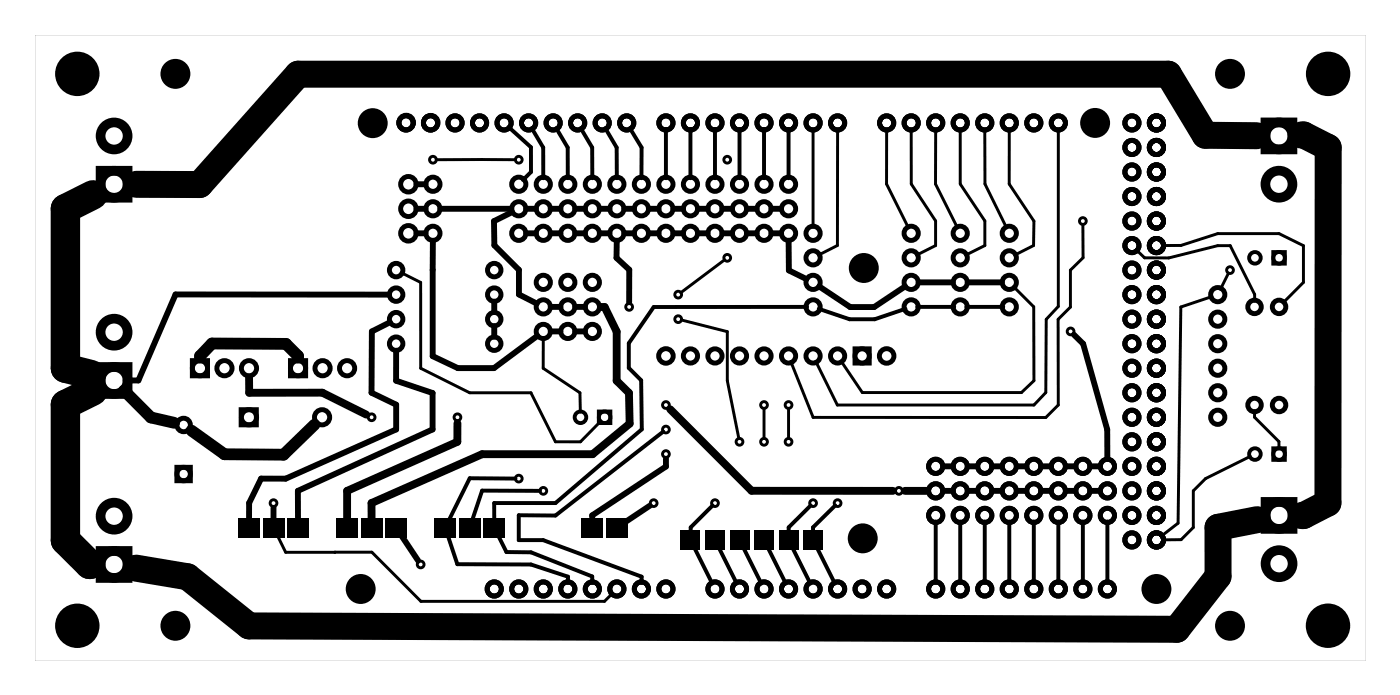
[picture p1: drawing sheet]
<svg xmlns="http://www.w3.org/2000/svg" width="145mm" height="72mm" viewBox="0 0 145 72" stroke-linecap="round" stroke-linejoin="round" font-family="sans-serif">
<g fill="#000">
<path d="M24.7 53.6h2.2v2h-2.2zM27.2 53.6h2.2v2h-2.2zM29.8 53.6h2.2v2h-2.2zM34.8 53.6h2.2v2h-2.2zM37.4 53.6h2.2v2h-2.2zM39.9 53.6h2.2v2h-2.2zM45 53.6h2.2v2h-2.2zM47.5 53.6h2.2v2h-2.2zM50.1 53.6h2.2v2h-2.2zM60.2 53.6h2.2v2h-2.2zM62.8 53.6h2.2v2h-2.2zM70.5 54.9h2v2h-2z"/>
<path d="M73 54.9h2v2h-2zM75.6 54.9h2v2h-2zM78.1 54.9h2v2h-2zM80.7 54.9h2v2h-2zM83.2 54.9h2v2h-2z"/>
<path d="M3.6 3.6h137.8v64.8h-137.8zM3.6 3.6v64.8h137.8v-64.8z"/>
</g>
<g fill="none" stroke="#000" stroke-width=".3">
<path d="M53.4 16.5h-8.2M84.2 13.4v10.1M86.7 13.4v12l-1.9 1M91.8 13.4v5.7l2.3 4.5M94.4 13.4v5.7l2.5 3.8v2.5l-2 1M96.9 13.4v5.7l2.3 4.5M99.4 13.4v5.7l2.6 3.8v2.5l-2 1M102 13.4v5.7l2.3 4.5M104.5 13.4v5.7l2.6 3.8-.1 2.5-1.9 1M109.6 13.4v18.3l-1.2 1.4-.1 7.5-1.2 1.3h-20.4l-2.2-4.5M41.6 28.2l2 1v8.9l5 2.6h6.4l2.5 5 2.6 .1 2.1-2.2M56.3 34.9v3.2l3.8 2.6v2"/>
<path d="M70.6 33.1l4.7 1.2v5.1l1.2 6M75 26.9l-4.5 3.4M105 29.7l2.1 2.1v7.6l-1.3 1.2h-16.5l-2.2-3.2M112.1 23.2l.1 3.5-1.3 1.3v3.8l-1.3 1.3v8.8l-1.3 1.3h-24.1l-2.3-5.8M117.7 25.9l.8 .8h2.5l5.1-1.3h1.3l2.5 5.1v.7M120.4 25.4h1.9l3.8-1.2h6.4l2.5 1.2v3.8l-2.1 2.2M125.5 30.7l-3.2 1.1-.3 22.4-1.7 1.3M127.2 28.3l-.8 1.7M28.8 55.5l.8 1.7h8.9l5.1 5.1h19l.8-.9M34.7 57.2h.1M79.1 42.3v3.1M81.7 42.3v3.1"/>
<path d="M129.5 47.3l-4.6 2.3-1.3 1.2v3.8l-1.3 1.3h-1.9M129.9 42.5v.7l2.6 2.5v.8"/>
<circle cx="44.8" cy="16.5" r=".35"/>
<circle cx="53.7" cy="16.5" r=".35"/>
<circle cx="75.3" cy="16.5" r=".35"/>
<circle cx="65.2" cy="31.8" r=".35"/>
<circle cx="70.2" cy="33" r=".35"/>
<circle cx="70.2" cy="30.5" r=".35"/>
<circle cx="75.3" cy="26.7" r=".35"/>
<circle cx="110.9" cy="34.3" r=".35"/>
<circle cx="112.1" cy="22.9" r=".35"/>
<circle cx="127.4" cy="28" r=".35"/>
<circle cx="28.3" cy="52.1" r=".35"/>
<circle cx="38.5" cy="43.2" r=".35"/>
<circle cx="43.6" cy="58.4" r=".35"/>
<circle cx="47.4" cy="43.2" r=".35"/>
<circle cx="53.7" cy="49.6" r=".35"/>
<circle cx="56.3" cy="50.8" r=".35"/>
<circle cx="67.7" cy="52.1" r=".35"/>
<circle cx="69" cy="41.9" r=".35"/>
<circle cx="69" cy="47" r=".35"/>
<circle cx="69" cy="44.5" r=".35"/>
<circle cx="74" cy="52.1" r=".35"/>
<circle cx="76.6" cy="45.7" r=".35"/>
<circle cx="79.1" cy="41.9" r=".35"/>
<circle cx="79.1" cy="45.7" r=".35"/>
<circle cx="81.7" cy="45.7" r=".35"/>
<circle cx="81.7" cy="41.9" r=".35"/>
<circle cx="84.2" cy="52.1" r=".35"/>
<circle cx="86.7" cy="52.1" r=".35"/>
<circle cx="93.1" cy="50.8" r=".35"/>
</g>
<g fill="none" stroke="#000" stroke-width=".51">
<path d="M19.9 37.3h1.6v1.6h-1.6zM30.1 37.3h1.6v1.6h-1.6zM18.3 48.4h1.4v1.4h-1.4zM25 42.4h1.5v1.6h-1.5z"/>
<circle cx="42" cy="12.7" r=".74"/>
<circle cx="42.1" cy="12.7" r=".75"/>
<circle cx="42.3" cy="19.1" r=".8"/>
<circle cx="44.6" cy="12.7" r=".74"/>
<circle cx="44.6" cy="12.7" r=".75"/>
<circle cx="44.8" cy="19.1" r=".74"/>
<circle cx="47.1" cy="12.7" r=".74"/>
<circle cx="49.7" cy="12.7" r=".74"/>
<circle cx="52.2" cy="12.7" r=".74"/>
<circle cx="53.7" cy="19.1" r=".74"/>
<circle cx="54.7" cy="12.7" r=".74"/>
<circle cx="56.3" cy="19.1" r=".74"/>
<circle cx="57.3" cy="12.7" r=".74"/>
<circle cx="58.8" cy="19.1" r=".74"/>
<circle cx="59.8" cy="12.7" r=".74"/>
<circle cx="61.3" cy="19.1" r=".74"/>
<circle cx="62.4" cy="12.7" r=".74"/>
<circle cx="63.9" cy="19.1" r=".74"/>
<circle cx="64.9" cy="12.7" r=".74"/>
<circle cx="66.4" cy="19.1" r=".74"/>
<circle cx="69" cy="12.7" r=".74"/>
<circle cx="69" cy="19.1" r=".74"/>
<circle cx="71.5" cy="12.7" r=".74"/>
<circle cx="71.5" cy="19.1" r=".74"/>
<circle cx="74" cy="12.7" r=".74"/>
<circle cx="74" cy="19.1" r=".74"/>
<circle cx="76.6" cy="12.7" r=".74"/>
<circle cx="76.6" cy="19.1" r=".74"/>
<circle cx="79.1" cy="12.7" r=".74"/>
<circle cx="79.1" cy="19.1" r=".74"/>
<circle cx="81.7" cy="12.7" r=".74"/>
<circle cx="81.7" cy="19.1" r=".74"/>
<circle cx="84.2" cy="12.7" r=".74"/>
<circle cx="86.7" cy="12.7" r=".74"/>
<circle cx="91.8" cy="12.7" r=".74"/>
<circle cx="94.4" cy="12.7" r=".74"/>
<circle cx="96.9" cy="12.7" r=".74"/>
<circle cx="99.4" cy="12.7" r=".74"/>
<circle cx="102" cy="12.7" r=".74"/>
<circle cx="104.5" cy="12.7" r=".74"/>
<circle cx="107.1" cy="12.7" r=".74"/>
<circle cx="109.6" cy="12.7" r=".74"/>
<circle cx="117.2" cy="17.8" r=".74"/>
<circle cx="117.2" cy="12.7" r=".74"/>
<circle cx="117.2" cy="15.3" r=".74"/>
<circle cx="119.8" cy="17.8" r=".74"/>
<circle cx="119.8" cy="12.7" r=".74"/>
<circle cx="119.8" cy="15.3" r=".74"/>
<circle cx="20.7" cy="38.1" r=".79"/>
<circle cx="23.2" cy="38.1" r=".79"/>
<circle cx="25.8" cy="38.1" r=".79"/>
<circle cx="30.9" cy="38.1" r=".79"/>
<circle cx="33.4" cy="38.1" r=".79"/>
<circle cx="35.9" cy="38.1" r=".79"/>
<circle cx="41" cy="30.5" r=".7"/>
<circle cx="41" cy="28" r=".7"/>
<circle cx="41" cy="33" r=".7"/>
<circle cx="41" cy="35.6" r=".7"/>
<circle cx="42.3" cy="21.6" r=".8"/>
<circle cx="42.3" cy="24.2" r=".8"/>
<circle cx="44.8" cy="21.6" r=".74"/>
<circle cx="44.8" cy="24.2" r=".74"/>
<circle cx="51.2" cy="30.5" r=".7"/>
<circle cx="51.2" cy="33" r=".7"/>
<circle cx="51.2" cy="35.6" r=".7"/>
<circle cx="51.2" cy="28" r=".7"/>
<circle cx="53.7" cy="21.6" r=".74"/>
<circle cx="53.7" cy="24.2" r=".74"/>
<circle cx="56.3" cy="21.6" r=".74"/>
<circle cx="56.3" cy="24.2" r=".74"/>
<circle cx="56.3" cy="31.8" r=".74"/>
<circle cx="56.3" cy="29.2" r=".74"/>
<circle cx="56.3" cy="34.3" r=".74"/>
<circle cx="58.8" cy="21.6" r=".74"/>
<circle cx="58.8" cy="24.2" r=".74"/>
<circle cx="58.8" cy="31.8" r=".74"/>
<circle cx="58.8" cy="29.2" r=".74"/>
<circle cx="58.8" cy="34.3" r=".74"/>
<circle cx="61.3" cy="24.2" r=".74"/>
<circle cx="61.3" cy="21.6" r=".74"/>
<circle cx="61.3" cy="31.8" r=".74"/>
<circle cx="61.3" cy="29.2" r=".74"/>
<circle cx="61.3" cy="34.3" r=".74"/>
<circle cx="63.9" cy="24.2" r=".74"/>
<circle cx="63.9" cy="21.6" r=".74"/>
<circle cx="66.4" cy="21.6" r=".74"/>
<circle cx="66.4" cy="24.2" r=".74"/>
<circle cx="69" cy="36.9" r=".75"/>
<circle cx="69" cy="21.6" r=".74"/>
<circle cx="69" cy="24.2" r=".74"/>
<circle cx="71.5" cy="36.9" r=".74"/>
<circle cx="71.5" cy="21.6" r=".74"/>
<circle cx="71.5" cy="24.2" r=".74"/>
<circle cx="74" cy="36.9" r=".74"/>
<circle cx="74" cy="24.2" r=".74"/>
<circle cx="74" cy="21.6" r=".74"/>
<circle cx="76.6" cy="36.9" r=".74"/>
<circle cx="76.6" cy="24.2" r=".74"/>
<circle cx="76.6" cy="21.6" r=".74"/>
<circle cx="79.1" cy="36.9" r=".74"/>
<circle cx="79.1" cy="21.6" r=".74"/>
<circle cx="79.1" cy="24.2" r=".74"/>
<circle cx="81.7" cy="36.9" r=".74"/>
<circle cx="81.7" cy="21.6" r=".74"/>
<circle cx="81.7" cy="24.2" r=".74"/>
<circle cx="84.2" cy="36.9" r=".74"/>
<circle cx="84.2" cy="26.7" r=".74"/>
<circle cx="84.2" cy="24.2" r=".74"/>
<circle cx="84.2" cy="31.8" r=".74"/>
<circle cx="84.2" cy="29.2" r=".74"/>
<circle cx="86.7" cy="36.9" r=".74"/>
<circle cx="89.3" cy="36.9" r=".74"/>
<circle cx="91.8" cy="36.9" r=".75"/>
<circle cx="94.4" cy="26.7" r=".74"/>
<circle cx="94.4" cy="24.2" r=".74"/>
<circle cx="94.4" cy="29.2" r=".74"/>
<circle cx="94.4" cy="31.8" r=".74"/>
<circle cx="99.4" cy="26.7" r=".74"/>
<circle cx="99.4" cy="24.2" r=".74"/>
<circle cx="99.4" cy="29.2" r=".74"/>
<circle cx="99.4" cy="31.8" r=".74"/>
<circle cx="104.5" cy="26.7" r=".74"/>
<circle cx="104.5" cy="24.2" r=".74"/>
<circle cx="104.5" cy="29.2" r=".74"/>
<circle cx="104.5" cy="31.8" r=".74"/>
<circle cx="117.2" cy="22.9" r=".74"/>
<circle cx="117.2" cy="30.5" r=".74"/>
<circle cx="117.2" cy="25.4" r=".74"/>
<circle cx="117.2" cy="28" r=".74"/>
<circle cx="117.2" cy="20.3" r=".74"/>
<circle cx="117.2" cy="33" r=".74"/>
<circle cx="117.2" cy="35.6" r=".74"/>
<circle cx="117.2" cy="38.1" r=".74"/>
<circle cx="119.8" cy="25.4" r=".74"/>
<circle cx="119.8" cy="28" r=".74"/>
<circle cx="119.8" cy="30.5" r=".74"/>
<circle cx="119.8" cy="22.9" r=".74"/>
<circle cx="119.8" cy="20.3" r=".74"/>
<circle cx="119.8" cy="33" r=".74"/>
<circle cx="119.8" cy="38.1" r=".74"/>
<circle cx="119.8" cy="35.6" r=".74"/>
<circle cx="126.1" cy="33" r=".74"/>
<circle cx="126.1" cy="30.5" r=".74"/>
<circle cx="126.1" cy="35.6" r=".74"/>
<circle cx="126.1" cy="38.1" r=".74"/>
<circle cx="129.9" cy="31.8" r=".7"/>
<circle cx="132.5" cy="31.8" r=".7"/>
<circle cx="19" cy="44" r=".7"/>
<circle cx="19" cy="49.1" r=".7"/>
<circle cx="25.8" cy="43.2" r=".79"/>
<circle cx="33.4" cy="43.2" r=".79"/>
<circle cx="96.9" cy="48.3" r=".74"/>
<circle cx="96.9" cy="53.4" r=".74"/>
<circle cx="96.9" cy="50.8" r=".74"/>
<circle cx="99.4" cy="48.3" r=".74"/>
<circle cx="99.4" cy="50.8" r=".74"/>
<circle cx="99.4" cy="53.4" r=".74"/>
<circle cx="102" cy="53.4" r=".74"/>
<circle cx="102" cy="50.8" r=".74"/>
<circle cx="102" cy="48.3" r=".74"/>
<circle cx="104.5" cy="48.3" r=".74"/>
<circle cx="104.5" cy="50.8" r=".74"/>
<circle cx="104.5" cy="53.4" r=".74"/>
<circle cx="107.1" cy="50.8" r=".74"/>
<circle cx="107.1" cy="53.4" r=".74"/>
<circle cx="107.1" cy="48.3" r=".74"/>
<circle cx="109.6" cy="48.3" r=".74"/>
<circle cx="109.6" cy="53.4" r=".74"/>
<circle cx="109.6" cy="50.8" r=".74"/>
<circle cx="112.1" cy="48.3" r=".74"/>
<circle cx="112.1" cy="53.4" r=".74"/>
<circle cx="112.1" cy="50.8" r=".74"/>
<circle cx="114.7" cy="48.3" r=".74"/>
<circle cx="114.7" cy="53.4" r=".74"/>
<circle cx="114.7" cy="50.8" r=".74"/>
<circle cx="117.2" cy="45.7" r=".74"/>
<circle cx="117.2" cy="50.8" r=".74"/>
<circle cx="117.2" cy="48.3" r=".74"/>
<circle cx="117.2" cy="40.7" r=".74"/>
<circle cx="117.2" cy="55.9" r=".74"/>
<circle cx="117.2" cy="53.4" r=".74"/>
<circle cx="117.2" cy="43.2" r=".74"/>
<circle cx="119.8" cy="40.7" r=".74"/>
<circle cx="119.8" cy="53.4" r=".74"/>
<circle cx="119.8" cy="55.9" r=".74"/>
<circle cx="119.8" cy="45.7" r=".74"/>
<circle cx="119.8" cy="50.8" r=".74"/>
<circle cx="119.8" cy="43.2" r=".74"/>
<circle cx="119.8" cy="48.3" r=".74"/>
<circle cx="126.1" cy="40.7" r=".74"/>
<circle cx="126.1" cy="43.2" r=".74"/>
<circle cx="129.9" cy="41.9" r=".7"/>
<circle cx="132.5" cy="41.9" r=".7"/>
<circle cx="51.2" cy="61" r=".74"/>
<circle cx="53.7" cy="61" r=".74"/>
<circle cx="56.3" cy="61" r=".74"/>
<circle cx="58.8" cy="61" r=".74"/>
<circle cx="61.3" cy="61" r=".74"/>
<circle cx="63.9" cy="61" r=".74"/>
<circle cx="66.4" cy="61" r=".74"/>
<circle cx="69" cy="61" r=".74"/>
<circle cx="74" cy="61" r=".74"/>
<circle cx="76.6" cy="61" r=".74"/>
<circle cx="79.1" cy="61" r=".74"/>
<circle cx="81.7" cy="61" r=".74"/>
<circle cx="84.2" cy="61" r=".74"/>
<circle cx="86.7" cy="61" r=".74"/>
<circle cx="89.3" cy="61" r=".74"/>
<circle cx="91.8" cy="61" r=".74"/>
<circle cx="96.9" cy="61" r=".74"/>
<circle cx="99.4" cy="61" r=".74"/>
<circle cx="102" cy="61" r=".74"/>
<circle cx="104.5" cy="61" r=".74"/>
<circle cx="107.1" cy="61" r=".74"/>
<circle cx="109.6" cy="61" r=".74"/>
<circle cx="112.1" cy="61" r=".74"/>
<circle cx="114.7" cy="61" r=".74"/>
</g>
<g fill="none" stroke="#000" stroke-width=".36">
<circle cx="47.1" cy="12.7" r=".66"/>
<circle cx="49.7" cy="12.7" r=".66"/>
<circle cx="52.2" cy="12.7" r=".66"/>
<circle cx="54.7" cy="12.7" r=".66"/>
<circle cx="57.3" cy="12.7" r=".66"/>
<circle cx="59.8" cy="12.7" r=".66"/>
<circle cx="62.4" cy="12.7" r=".66"/>
<circle cx="64.9" cy="12.7" r=".66"/>
<circle cx="69" cy="12.7" r=".66"/>
<circle cx="71.5" cy="12.7" r=".66"/>
<circle cx="74" cy="12.7" r=".66"/>
<circle cx="76.6" cy="12.7" r=".66"/>
<circle cx="79.1" cy="12.7" r=".66"/>
<circle cx="81.7" cy="12.7" r=".66"/>
<circle cx="84.2" cy="12.7" r=".66"/>
<circle cx="86.7" cy="12.7" r=".66"/>
<circle cx="91.8" cy="12.7" r=".66"/>
<circle cx="94.4" cy="12.7" r=".66"/>
<circle cx="96.9" cy="12.7" r=".66"/>
<circle cx="99.4" cy="12.7" r=".66"/>
<circle cx="102" cy="12.7" r=".66"/>
<circle cx="104.5" cy="12.7" r=".66"/>
<circle cx="107.1" cy="12.7" r=".66"/>
<circle cx="109.6" cy="12.7" r=".66"/>
<circle cx="117.2" cy="15.3" r=".66"/>
<circle cx="117.2" cy="12.7" r=".66"/>
<circle cx="117.2" cy="17.8" r=".66"/>
<circle cx="119.8" cy="15.3" r=".66"/>
<circle cx="119.8" cy="12.7" r=".66"/>
<circle cx="119.8" cy="17.8" r=".66"/>
<circle cx="117.2" cy="25.4" r=".66"/>
<circle cx="117.2" cy="22.9" r=".66"/>
<circle cx="117.2" cy="28" r=".66"/>
<circle cx="117.2" cy="30.5" r=".66"/>
<circle cx="117.2" cy="33" r=".66"/>
<circle cx="117.2" cy="35.6" r=".66"/>
<circle cx="117.2" cy="38.1" r=".66"/>
<circle cx="117.2" cy="20.3" r=".66"/>
<circle cx="119.8" cy="30.5" r=".66"/>
<circle cx="119.8" cy="25.4" r=".66"/>
<circle cx="119.8" cy="22.9" r=".66"/>
<circle cx="119.8" cy="28" r=".66"/>
<circle cx="119.8" cy="35.6" r=".66"/>
<circle cx="119.8" cy="33" r=".66"/>
<circle cx="119.8" cy="38.1" r=".66"/>
<circle cx="119.8" cy="20.3" r=".66"/>
<circle cx="117.2" cy="40.7" r=".66"/>
<circle cx="117.2" cy="43.2" r=".66"/>
<circle cx="117.2" cy="45.7" r=".66"/>
<circle cx="117.2" cy="50.8" r=".66"/>
<circle cx="117.2" cy="48.3" r=".66"/>
<circle cx="117.2" cy="53.4" r=".66"/>
<circle cx="117.2" cy="55.9" r=".66"/>
<circle cx="119.8" cy="45.7" r=".66"/>
<circle cx="119.8" cy="50.8" r=".66"/>
<circle cx="119.8" cy="40.7" r=".66"/>
<circle cx="119.8" cy="43.2" r=".66"/>
<circle cx="119.8" cy="48.3" r=".66"/>
<circle cx="119.8" cy="53.4" r=".66"/>
<circle cx="119.8" cy="55.9" r=".66"/>
<circle cx="51.2" cy="61" r=".66"/>
<circle cx="53.7" cy="61" r=".66"/>
<circle cx="56.3" cy="61" r=".66"/>
<circle cx="58.8" cy="61" r=".66"/>
<circle cx="61.3" cy="61" r=".66"/>
<circle cx="63.9" cy="61" r=".66"/>
<circle cx="66.4" cy="61" r=".66"/>
<circle cx="69" cy="61" r=".66"/>
<circle cx="74" cy="61" r=".66"/>
<circle cx="76.6" cy="61" r=".66"/>
<circle cx="79.1" cy="61" r=".66"/>
<circle cx="81.7" cy="61" r=".66"/>
<circle cx="84.2" cy="61" r=".66"/>
<circle cx="86.7" cy="61" r=".66"/>
<circle cx="89.3" cy="61" r=".66"/>
<circle cx="91.8" cy="61" r=".66"/>
<circle cx="96.9" cy="61" r=".66"/>
<circle cx="99.4" cy="61" r=".66"/>
<circle cx="102" cy="61" r=".66"/>
<circle cx="104.5" cy="61" r=".66"/>
<circle cx="107.1" cy="61" r=".66"/>
<circle cx="109.6" cy="61" r=".66"/>
<circle cx="112.1" cy="61" r=".66"/>
<circle cx="114.7" cy="61" r=".66"/>
</g>
<g fill="none" stroke="#000" stroke-width=".4">
<path d="M131.9 26.1h1.2v1.2h-1.2zM62 42.6h1.2v1.2h-1.2zM131.9 46.4h1.2v1.2h-1.2z"/>
<circle cx="130" cy="26.7" r=".6"/>
<circle cx="132.5" cy="26.7" r=".6"/>
<circle cx="60.1" cy="43.2" r=".6"/>
<circle cx="62.6" cy="43.2" r=".6"/>
<circle cx="130" cy="47" r=".6"/>
<circle cx="132.5" cy="47" r=".6"/>
</g>
<g fill="none" stroke="#000" stroke-width="1" stroke-linecap="butt">
<path d="M10.4 17.7h2.8v2.8h-2.8zM131.1 12.7h2.8v2.8h-2.8zM10.4 38h2.8v2.8h-2.8zM10.4 57h2.8v2.8h-2.8zM131.1 52h2.8v2.8h-2.8z"/>
<circle cx="11.8" cy="14.1" r="1.4"/>
<circle cx="11.8" cy="19.1" r="1.4"/>
<circle cx="132.5" cy="14.1" r="1.4"/>
<circle cx="132.5" cy="19.1" r="1.4"/>
<circle cx="11.8" cy="34.4" r="1.4"/>
<circle cx="11.8" cy="39.4" r="1.4"/>
<circle cx="11.8" cy="53.4" r="1.4"/>
<circle cx="11.8" cy="58.4" r="1.4"/>
<circle cx="132.5" cy="53.4" r="1.4"/>
<circle cx="132.5" cy="58.4" r="1.4"/>
</g>
<g fill="none" stroke="#000" stroke-width=".41">
<path d="M52.7 13.1l2.3 2.1v2.6l-.8 .8M55.1 13.3l1.2 2v3.2M57.6 13.3l1.2 2v3.2M60.1 13.3l1.2 2v3.2M62.7 13.3l1.2 2v3.2M65.2 13.3l1.2 2v3.2M69 13.4v5.1M71.5 13.4v5.1M74 13.4v5.1M76.6 13.4v5.1M79.1 13.4v5.1M81.7 13.4v5.1"/>
<path d="M83.6 31.8h-15.9l-2.6 3.7v2.6l1.3 1.3 .1 5.1-9 7.6h-6.3v1.7M84.8 32l3.2 1.1h2.6l3.2-1.1M88.5 36.1h1.6v1.5h-1.6zM95 31.8h3.8M100.1 31.8h3.8M46.4 55.5l1 2.9 7.6 .1 3.8 1.2v.7M51.6 55.5l.9 1.7h2.5l6.3 2.5v.7M53.4 49.6l-4.8-.1-2.1 4.3M55.9 50.8h-6l-1 3M68.7 44.7l-11.2 8.7h-3.8v2.5h2.6l10.2 3.8-.1 .7M71.9 56.8l1.9 3.6M73.8 52.3l-2.3 2.3v.4"/>
<path d="M74.5 56.8l1.8 3.6M77 56.8l1.8 3.6M79.5 56.8l1.9 3.6M82.1 56.8l1.8 3.6M84 52.3l-2.3 2.3v.4M84.6 56.8l1.9 3.6M86.5 52.3l-2.3 2.3v.4M96.9 54v6.4M99.4 54v6.4M102 54v6.4M104.5 54v6.4M107.1 54v6.4"/>
<path d="M109.6 54v6.4M112.1 54v6.4M114.7 54v6.4"/>
</g>
<g fill="#000">
<circle cx="8" cy="7.6" r="2.3"/>
<circle cx="18.2" cy="7.6" r="1.55"/>
<circle cx="38.6" cy="12.8" r="1.55"/>
<circle cx="113.4" cy="12.7" r="1.55"/>
<circle cx="127.4" cy="7.6" r="1.55"/>
<circle cx="137.5" cy="7.6" r="2.3"/>
<circle cx="89.5" cy="27.8" r="1.55"/>
<circle cx="89.3" cy="55.7" r="1.55"/>
<circle cx="8" cy="64.8" r="2.3"/>
<circle cx="18.2" cy="64.8" r="1.55"/>
<circle cx="37.4" cy="61" r="1.55"/>
<circle cx="119.8" cy="61" r="1.55"/>
<circle cx="127.4" cy="64.8" r="1.55"/>
<circle cx="137.5" cy="64.8" r="2.3"/>
</g>
<g fill="none" stroke="#000" stroke-width=".61">
<path d="M43.1 19.1h1M40.3 30.5h-22.1l-3.9 8.9h-1.3M40.4 33.4l-1.9 .9v6.4l2.5 1.2v2.6l-11.4 5.1h-2.6l-1.2 2.5v1.7M41 36.3v3.1l3.8 1.3v3.8l-14 6.3 .1 3M43.1 21.6h1M43.1 24.2h1M44.8 24.9v12l2.6 1.2h3.8l4.5-3.3M45.6 21.6h7.4M51.2 31.2v1.1M51.2 33.8v1.1M53 22l-1.8 .9v2.5l2.5 2.5v2.6l1.9 .9M54.5 21.6h1"/>
<path d="M54.5 24.2h1M57 21.6h1M57 24.2h1M57 31.8h1M57 34.3h1M59.6 21.6h1M59.6 24.2h1M59.6 31.8h1M59.6 34.3h1M62.1 21.6h1M62.1 24.2h1M63.9 24.9l-.1 1.8 1.4 1.2v3.4"/>
<path d="M64.7 21.6h1M64.7 24.2h1M67.2 21.6h1M67.2 24.2h1M69.7 21.6h1M69.7 24.2h1M72.3 21.6h1M72.3 24.2h1M74.8 21.6h1M74.8 24.2h1M77.4 21.6h1M77.4 24.2h1"/>
<path d="M79.9 21.6h1M79.9 24.2h1M81.7 24.9v3.1l1.8 .9M84.8 29.7l3.3 2.1h2.4l3.2-2.1M95.1 29.2h3.6M100.2 29.2h3.6M111.2 34.7l1 .9 2.5 8.9v3M28.3 52.6v1.2M41.6 55.5l1.7 2.5M67.3 52.4l-2.5 1.6M69 47.5v.8l-7.7 5.1v.4M97.7 48.3h1"/>
<path d="M97.7 50.8h1M100.2 48.3h1M100.2 50.8h1M102.8 48.3h1M102.8 50.8h1M105.3 48.3h1M105.3 50.8h1M107.8 48.3h1M107.8 50.8h1M110.4 48.3h1M110.4 50.8h1M112.9 48.3h1"/>
<path d="M112.9 50.8h1"/>
</g>
<path d="M25.8 39.1v1.6h7.6l4.5 2.2M62.3 31.8h.3l1.3 2.5v5.1l1.2 1.3 .1 3.2-3.8 3.1h-11.5l-11.4 5.1v1.7M47.4 43.8v2l-11.4 5-.1 3M69.4 42.4l8.4 8.4h14.7M93.7 50.8h2.3" fill="none" stroke="#000" stroke-width=".81"/>
<path d="M20.7 37v-.1l1.3-1.3h7.6l1.3 1.3v.1M12.9 40.4l2.7 2.8 2.4 .6M32.6 44l-3.2 3.1-6.2-.1-3.4-2.4" fill="none" stroke="#000" stroke-width="1.2"/>
<path d="M130.1 14.1l-5.3-.1-3.8-6.3h-90.1l-10.2 11.4h-6.6M134.8 14h.2l2.6 1.3-.1 36.8-2.5 1.3h-.2M130.2 53.8l-4.1 .8v5.1l-4.2 5.5-96.1-.4-6.4-5.1-5.3-.9" fill="none" stroke="#000" stroke-width="2.8"/>
<path d="M9.6 20.2l-2.8 1.4v16.5l2.6 .7M9.6 40.5l-2.8 1.4v14.1l2.5 2.4h.1" fill="none" stroke="#000" stroke-width="3"/>
</svg>
